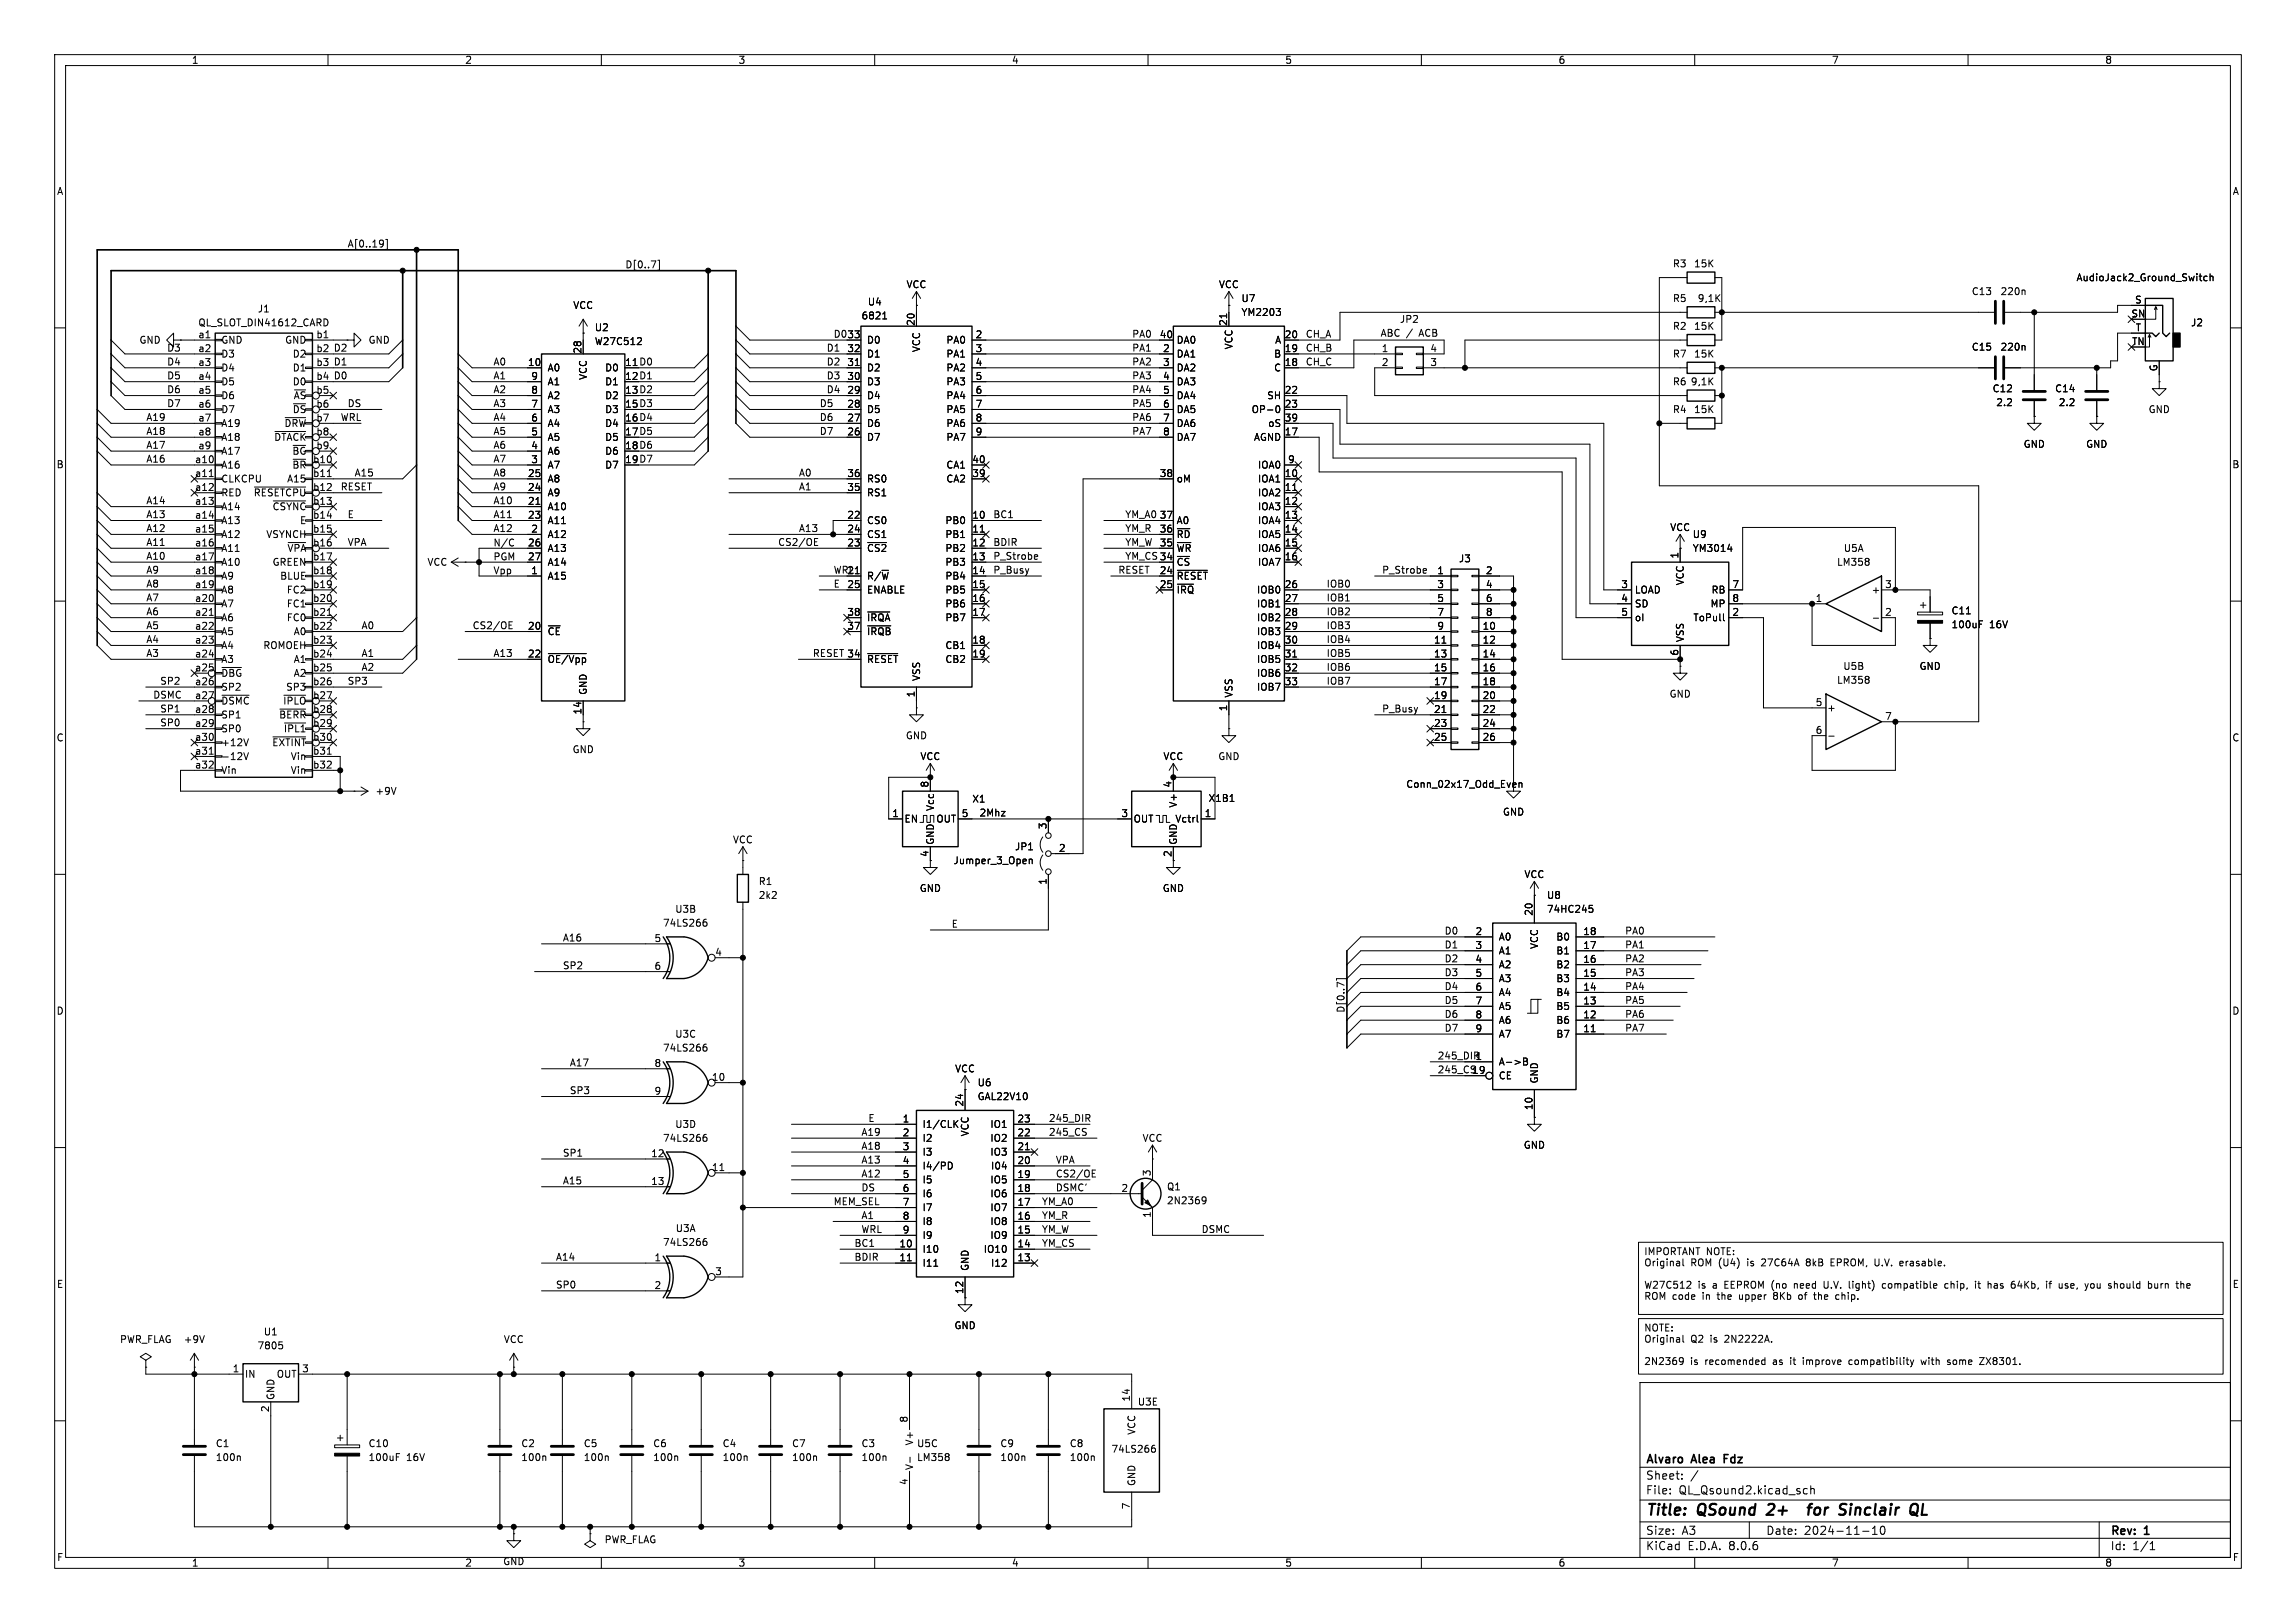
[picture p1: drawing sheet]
<svg xmlns="http://www.w3.org/2000/svg" width="420mm" height="297mm" viewBox="0 0 420 297" stroke-linecap="round" stroke-linejoin="round" font-family="sans-serif">
<defs><g id="words">
<g font-size="2.8">
<text x="301" y="277.9">Title:</text>
<text x="310.6" y="277.9">QSound</text>
<text x="324.2" y="277.9">2+</text>
<text x="333.2" y="277.9">for</text>
<text x="339.8" y="277.9">Sinclair</text>
</g>
<g font-size="2.1">
<text x="301" y="268.2">Alvaro</text>
<text x="309.6" y="268.2">Alea</text>
<text x="316" y="268.2">Fdz</text>
<text x="301" y="273.7">File:</text>
<text x="301" y="271">Sheet:</text>
<text x="307.1" y="273.7">QL_Qsound2.kicad_sch</text>
<text x="301" y="281.1">Size:</text>
<text x="307.6" y="281.1">A3</text>
<text x="323" y="281.1">Date:</text>
<text x="330" y="281.1">2024-11-10</text>
<text x="386" y="281.3">Rev:</text>
<text x="392.4" y="281.3">1</text>
<text x="301" y="283.9">KiCad</text>
<text x="308.7" y="283.9">E.D.A.</text>
<text x="316.3" y="283.9">8.0.6</text>
<text x="386" y="283.9">Id:</text>
<text x="390.1" y="283.9">1/1</text>
</g>
<g font-size="1.8">
<text x="35" y="11.9">1</text>
<text x="85" y="11.9">2</text>
<text x="135" y="11.9">3</text>
<text x="185" y="11.9">4</text>
<text x="235" y="11.9">5</text>
<text x="285" y="11.9">6</text>
<text x="335" y="11.9">7</text>
<text x="385" y="11.9">8</text>
<text x="10.3" y="35.9">A</text>
<text x="408.3" y="35.9">A</text>
<text x="63.5" y="45.4">A[0..19]</text>
<text x="114.3" y="49.2">D[0..7]</text>
<text x="165.7" y="52.9">VCC</text>
<text x="222.9" y="52.9">VCC</text>
<text x="305.9" y="49.1">R3</text>
<text x="309.8" y="49.1">15K</text>
<text x="379.7" y="51.7">AudioJack2_Ground_Switch</text>
<text x="36.2" y="59.9">QL_SLOT_DIN41612_CARD</text>
<text x="47.1" y="57.4">J1</text>
<text x="104.8" y="56.7">VCC</text>
<text x="157.5" y="58.6">6821</text>
<text x="158.6" y="56.1">U4</text>
<text x="167.4" y="59.7" transform="rotate(-90 167.4 59.7)">20</text>
<text x="224.5" y="59.7" transform="rotate(-90 224.5 59.7)">21</text>
<text x="227" y="55.5">U7</text>
<text x="227" y="58">YM2203</text>
<text x="256" y="59.3">JP2</text>
<text x="305.9" y="55.5">R5</text>
<text x="310.5" y="55.5">9,1K</text>
<text x="360.6" y="54.2">C13</text>
<text x="365.8" y="54.2">220n</text>
<text x="389.8" y="58.2">SN</text>
<text x="390.5" y="55.6">S</text>
<text x="400.7" y="59.9">J2</text>
<text x="25.4" y="63.1">GND</text>
<text x="30.5" y="64.4">D3</text>
<text x="36.2" y="62">a1</text>
<text x="36.2" y="64.5">a2</text>
<text x="40.4" y="63.1">GND</text>
<text x="40.4" y="65.6">D3</text>
<text x="52.1" y="63.1">GND</text>
<text x="53.5" y="65.6">D2</text>
<text x="57.8" y="62">b1</text>
<text x="57.8" y="64.5">b2 D2</text>
<text x="67.3" y="63.1">GND</text>
<text x="106.4" y="64.8" transform="rotate(-90 106.4 64.8)">28</text>
<text x="108.7" y="60.8">U2</text>
<text x="108.7" y="63.3">W27C512</text>
<text x="151.1" y="64.4">D1</text>
<text x="152.4" y="61.9">D033</text>
<text x="154.9" y="64.5">32</text>
<text x="154.9" y="62">33</text>
<text x="158.5" y="65.6">D1</text>
<text x="158.5" y="63.1">D0</text>
<text x="168.5" y="64.5" transform="rotate(-90 168.5 64.5)">VCC</text>
<text x="173" y="63.1">PA0</text>
<text x="173" y="65.6">PA1</text>
<text x="178.4" y="62">2</text>
<text x="178.4" y="64.5">3</text>
<text x="207" y="61.9">PA0</text>
<text x="207" y="64.4">PA1</text>
<text x="212" y="62">40</text>
<text x="212.7" y="64.5">2</text>
<text x="215.1" y="65.6">DA1</text>
<text x="215.1" y="63.1">DA0</text>
<text x="225.7" y="64" transform="rotate(-90 225.7 64)">VCC</text>
<text x="233" y="65.6">B</text>
<text x="233.2" y="63.1">A</text>
<text x="234.9" y="64.5">19</text>
<text x="234.9" y="62">20</text>
<text x="238.8" y="64.4">CH_B</text>
<text x="238.8" y="61.9">CH_A</text>
<text x="252.4" y="61.8">ABC /</text>
<text x="252.7" y="64.5">1</text>
<text x="259.7" y="61.8">ACB</text>
<text x="261.5" y="64.5">4</text>
<text x="305.9" y="65.6">R7</text>
<text x="305.9" y="60.6">R2</text>
<text x="309.8" y="65.6">15K</text>
<text x="309.8" y="60.6">15K</text>
<text x="360.6" y="64.4">C15</text>
<text x="365.8" y="64.4">220n</text>
<text x="389.9" y="63.2">TN</text>
<text x="390.6" y="60.7">T</text>
<text x="30.5" y="69.5">D5</text>
<text x="30.5" y="67">D4</text>
<text x="36.2" y="67.1">a3</text>
<text x="36.2" y="69.6">a4</text>
<text x="40.4" y="68.2">D4</text>
<text x="40.4" y="70.7">D5</text>
<text x="53.5" y="68.2">D1</text>
<text x="53.5" y="70.7">D0</text>
<text x="57.8" y="67.1">b3 D1</text>
<text x="57.8" y="69.6">b4 D0</text>
<text x="90.2" y="67">A0</text>
<text x="90.2" y="69.5">A1</text>
<text x="96.5" y="67.1">10</text>
<text x="97.1" y="69.6">9</text>
<text x="100.1" y="68.2">A0</text>
<text x="100.1" y="70.7">A1</text>
<text x="107.5" y="69.6" transform="rotate(-90 107.5 69.6)">VCC</text>
<text x="110.6" y="68.2">D0</text>
<text x="110.6" y="70.7">D1</text>
<text x="114.3" y="67.1">11 D0</text>
<text x="114.3" y="69.6">12 D1</text>
<text x="114.3" y="67.1">11</text>
<text x="114.3" y="69.6">12</text>
<text x="151.1" y="67">D2</text>
<text x="151.1" y="69.5">D3</text>
<text x="154.9" y="69.6">30</text>
<text x="154.9" y="67.1">31</text>
<text x="158.5" y="70.7">D3</text>
<text x="158.5" y="68.2">D2</text>
<text x="173" y="68.2">PA2</text>
<text x="173" y="70.7">PA3</text>
<text x="178.4" y="67.1">4</text>
<text x="178.4" y="69.6">5</text>
<text x="207" y="69.5">PA3</text>
<text x="207" y="67">PA2</text>
<text x="212.7" y="67.1">3</text>
<text x="212.7" y="69.6">4</text>
<text x="215.1" y="68.2">DA2</text>
<text x="215.1" y="70.7">DA3</text>
<text x="233" y="68.2">C</text>
<text x="234.9" y="67.1">18</text>
<text x="238.8" y="67">CH_C</text>
<text x="252.7" y="67.1">2</text>
<text x="261.5" y="67.1">3</text>
<text x="305.9" y="70.7">R6</text>
<text x="309.2" y="70.7">9,1K</text>
<text x="364.4" y="72">C12</text>
<text x="375.8" y="72">C14</text>
<text x="394.7" y="68" transform="rotate(-90 394.7 68)">G</text>
<text x="26.7" y="77.1">A19</text>
<text x="30.5" y="72">D6</text>
<text x="30.5" y="74.6">D7</text>
<text x="36.2" y="72.1">a5</text>
<text x="36.2" y="74.7">a6</text>
<text x="36.2" y="77.2">a7</text>
<text x="40.4" y="73.3">D6</text>
<text x="40.4" y="75.8">D7</text>
<text x="53.5" y="75.8">~{DS}</text>
<text x="53.6" y="73.3">~{AS}</text>
<text x="57.8" y="72.1">b5</text>
<text x="57.8" y="74.7">b6</text>
<text x="57.8" y="77.2">b7</text>
<text x="62.2" y="77.1">WRL</text>
<text x="63.5" y="74.6">DS</text>
<text x="90.2" y="74.6">A3</text>
<text x="90.2" y="72">A2</text>
<text x="90.2" y="77.1">A4</text>
<text x="97.1" y="77.2">6</text>
<text x="97.1" y="74.7">7</text>
<text x="97.1" y="72.1">8</text>
<text x="100.1" y="75.8">A3</text>
<text x="100.1" y="73.3">A2</text>
<text x="110.6" y="73.3">D2</text>
<text x="110.6" y="75.8">D3</text>
<text x="114.3" y="72.1">13 D2</text>
<text x="114.3" y="74.7">15 D3</text>
<text x="114.3" y="77.2">16 D4</text>
<text x="114.3" y="72.1">13</text>
<text x="114.3" y="74.7">15</text>
<text x="114.3" y="77.2">16</text>
<text x="149.9" y="77.1">D6</text>
<text x="149.9" y="74.6">D5</text>
<text x="151.1" y="72">D4</text>
<text x="154.9" y="77.2">27</text>
<text x="154.9" y="74.7">28</text>
<text x="154.9" y="72.1">29</text>
<text x="158.5" y="75.8">D5</text>
<text x="158.5" y="73.3">D4</text>
<text x="173" y="73.3">PA4</text>
<text x="173" y="75.8">PA5</text>
<text x="178.4" y="72.1">6</text>
<text x="178.4" y="74.7">7</text>
<text x="178.4" y="77.2">8</text>
<text x="207" y="72">PA4</text>
<text x="207" y="77.1">PA6</text>
<text x="207" y="74.6">PA5</text>
<text x="212.7" y="72.1">5</text>
<text x="212.7" y="74.7">6</text>
<text x="212.7" y="77.2">7</text>
<text x="215.1" y="73.3">DA4</text>
<text x="215.1" y="75.8">DA5</text>
<text x="228.9" y="75.8">OP-0</text>
<text x="231.7" y="73.3">SH</text>
<text x="234.9" y="72.1">22</text>
<text x="234.9" y="74.7">23</text>
<text x="234.9" y="77.2">39</text>
<text x="305.9" y="75.8">R4</text>
<text x="309.8" y="75.8">15K</text>
<text x="365.1" y="74.5">2.2</text>
<text x="376.5" y="74.5">2.2</text>
<text x="392.9" y="75.8">GND</text>
<text x="26.7" y="82.2">A17</text>
<text x="26.7" y="79.7">A18</text>
<text x="36.2" y="79.8">a8</text>
<text x="36.2" y="82.3">a9</text>
<text x="40.4" y="78.3">A19</text>
<text x="40.4" y="80.9">A18</text>
<text x="40.4" y="83.4">A17</text>
<text x="50.1" y="80.9">~{DTACK}</text>
<text x="51.9" y="78.3">~{DRW}</text>
<text x="53.4" y="83.4">~{BG}</text>
<text x="57.8" y="79.8">b8</text>
<text x="57.8" y="82.3">b9</text>
<text x="90.2" y="79.7">A5</text>
<text x="90.2" y="82.2">A6</text>
<text x="97.1" y="82.3">4</text>
<text x="97.1" y="79.8">5</text>
<text x="100.1" y="83.4">A6</text>
<text x="100.1" y="80.9">A5</text>
<text x="100.1" y="78.3">A4</text>
<text x="110.6" y="78.3">D4</text>
<text x="110.6" y="80.9">D5</text>
<text x="110.6" y="83.4">D6</text>
<text x="114.3" y="79.8">17 D5</text>
<text x="114.3" y="82.3">18 D6</text>
<text x="114.3" y="79.8">17</text>
<text x="114.3" y="82.3">18</text>
<text x="149.9" y="79.7">D7</text>
<text x="154.9" y="79.8">26</text>
<text x="158.5" y="80.9">D7</text>
<text x="158.5" y="78.3">D6</text>
<text x="173" y="78.3">PA6</text>
<text x="173" y="80.9">PA7</text>
<text x="178.4" y="79.8">9</text>
<text x="207" y="79.7">PA7</text>
<text x="212.7" y="79.8">8</text>
<text x="215.1" y="78.3">DA6</text>
<text x="215.1" y="80.9">DA7</text>
<text x="229.3" y="80.9">AGND</text>
<text x="231.9" y="78.3">oS</text>
<text x="234.9" y="79.8">17</text>
<text x="370.1" y="82.1">GND</text>
<text x="381.5" y="82.1">GND</text>
<text x="10.3" y="85.9">B</text>
<text x="26.7" y="84.7">A16</text>
<text x="35.6" y="84.8">a10</text>
<text x="35.6" y="87.4">a11</text>
<text x="35.6" y="89.9">a12</text>
<text x="40.4" y="86">A16</text>
<text x="40.4" y="88.5">CLKCPU</text>
<text x="52.4" y="88.5">A15</text>
<text x="53.4" y="86">~{BR}</text>
<text x="57.2" y="84.8">b10</text>
<text x="57.2" y="87.4">b11</text>
<text x="57.2" y="89.9">b12</text>
<text x="62.2" y="89.8">RESET</text>
<text x="64.8" y="87.3">A15</text>
<text x="90.2" y="89.8">A9</text>
<text x="90.2" y="84.7">A7</text>
<text x="90.2" y="87.3">A8</text>
<text x="96.5" y="89.9">24</text>
<text x="96.5" y="87.4">25</text>
<text x="97.1" y="84.8">3</text>
<text x="100.1" y="88.5">A8</text>
<text x="100.1" y="86">A7</text>
<text x="110.6" y="86">D7</text>
<text x="114.3" y="84.8">19 D7</text>
<text x="114.3" y="84.8">19</text>
<text x="146" y="89.8">A1</text>
<text x="146" y="87.3">A0</text>
<text x="154.9" y="89.9">35</text>
<text x="154.9" y="87.4">36</text>
<text x="158.5" y="88.5">RS0</text>
<text x="173" y="88.5">CA2</text>
<text x="173" y="86">CA1</text>
<text x="177.8" y="87.4">39</text>
<text x="177.8" y="84.8">40</text>
<text x="212" y="87.4">38</text>
<text x="215.1" y="88.5">oM</text>
<text x="230" y="88.5">IOA1</text>
<text x="230" y="86">IOA0</text>
<text x="234.9" y="87.4">10</text>
<text x="234.9" y="89.9">11</text>
<text x="235.5" y="84.8">9</text>
<text x="408.2" y="85.9">B</text>
<text x="26.7" y="92.4">A14</text>
<text x="26.7" y="94.9">A13</text>
<text x="35.6" y="92.5">a13</text>
<text x="35.6" y="95">a14</text>
<text x="40.4" y="91">RED</text>
<text x="40.4" y="93.6">A14</text>
<text x="46.3" y="91">~{RESETCPU}</text>
<text x="49.8" y="93.6">~{CSYNC}</text>
<text x="57.2" y="92.5">b13</text>
<text x="57.2" y="95">b14</text>
<text x="63.5" y="94.9">E</text>
<text x="90.2" y="94.9">A11</text>
<text x="90.2" y="92.4">A10</text>
<text x="96.5" y="92.5">21</text>
<text x="96.5" y="95">23</text>
<text x="100.1" y="93.6">A10</text>
<text x="100.1" y="91">A9</text>
<text x="154.9" y="95">22</text>
<text x="158.5" y="91">RS1</text>
<text x="177.8" y="95">10</text>
<text x="181.6" y="94.9">BC1</text>
<text x="205.7" y="94.9">YM_A0</text>
<text x="212" y="95">37</text>
<text x="230" y="91">IOA2</text>
<text x="230" y="93.6">IOA3</text>
<text x="234.9" y="92.5">12</text>
<text x="234.9" y="95">13</text>
<text x="26.7" y="100">A11</text>
<text x="26.7" y="97.4">A12</text>
<text x="35.6" y="97.5">a15</text>
<text x="35.6" y="100.1">a16</text>
<text x="40.4" y="96.1">A13</text>
<text x="40.4" y="98.7">A12</text>
<text x="40.4" y="101.2">A11</text>
<text x="48.6" y="98.7">VSYNCH</text>
<text x="52.5" y="101.2">~{VPA}</text>
<text x="54.8" y="96.1">E</text>
<text x="57.2" y="97.5">b15</text>
<text x="57.2" y="100.1">b16</text>
<text x="63.5" y="100">VPA</text>
<text x="90.2" y="97.4">A12</text>
<text x="90.2" y="100.1">N/C</text>
<text x="96.5" y="100.1">26</text>
<text x="97.1" y="97.5">2</text>
<text x="100.1" y="98.7">A12</text>
<text x="100.1" y="96.1">A11</text>
<text x="100.1" y="101.2">A13</text>
<text x="142.2" y="100">CS2/OE</text>
<text x="146" y="97.4">A13</text>
<text x="154.9" y="100.1">23</text>
<text x="154.9" y="97.5">24</text>
<text x="158.5" y="96.1">CS0</text>
<text x="158.5" y="101.2">~{CS2}</text>
<text x="158.5" y="98.7">CS1</text>
<text x="172.8" y="96.1">PB0</text>
<text x="172.8" y="98.7">PB1</text>
<text x="172.8" y="101.2">PB2</text>
<text x="177.8" y="97.5">11</text>
<text x="177.8" y="100.1">12</text>
<text x="181.6" y="100">BDIR</text>
<text x="205.7" y="97.4">YM_R</text>
<text x="205.7" y="100">YM_W 35</text>
<text x="212" y="97.5">36</text>
<text x="212" y="100.1">35</text>
<text x="215.1" y="101.2">~{WR}</text>
<text x="215.1" y="98.7">~{RD}</text>
<text x="215.1" y="96.1">A0</text>
<text x="230" y="96.1">IOA4</text>
<text x="230" y="98.7">IOA5</text>
<text x="230" y="101.2">IOA6</text>
<text x="234.9" y="97.5">14</text>
<text x="234.9" y="100.1">15</text>
<text x="305.4" y="97.4">VCC</text>
<text x="309.5" y="98.7">U9</text>
<text x="309.5" y="101.2">YM3014</text>
<text x="337.2" y="101.2">U5A</text>
<text x="26.7" y="102.5">A10</text>
<text x="26.7" y="107.6">A8</text>
<text x="26.7" y="105.1">A9</text>
<text x="35.6" y="102.6">a17</text>
<text x="35.6" y="105.2">a18</text>
<text x="35.6" y="107.7">a19</text>
<text x="40.4" y="103.7">A10</text>
<text x="40.4" y="106.3">A9</text>
<text x="49.8" y="103.7">GREEN</text>
<text x="51.2" y="106.3">BLUE</text>
<text x="57.2" y="102.6">b17</text>
<text x="57.2" y="105.2">b18</text>
<text x="57.2" y="107.7">b19</text>
<text x="78.1" y="103.7">VCC</text>
<text x="90.2" y="105.2">Vpp</text>
<text x="90.2" y="102.6">PGM</text>
<text x="96.5" y="102.6">27</text>
<text x="97.1" y="105.2">1</text>
<text x="100.1" y="106.3">A15</text>
<text x="100.1" y="103.7">A14</text>
<text x="152.4" y="105.1">WRL</text>
<text x="152.4" y="107.6">E</text>
<text x="154.9" y="105.2">21</text>
<text x="154.9" y="107.7">25</text>
<text x="158.5" y="106.3">R/~{W}</text>
<text x="172.8" y="103.7">PB3</text>
<text x="172.8" y="106.3">PB4</text>
<text x="177.8" y="102.6">13</text>
<text x="177.8" y="105.2">14</text>
<text x="177.8" y="107.7">15</text>
<text x="181.6" y="102.5">P_Strobe</text>
<text x="181.6" y="105.1">P_Busy</text>
<text x="204.5" y="105.1">RESET</text>
<text x="205.7" y="102.5">YM_CS34</text>
<text x="212" y="105.2">24</text>
<text x="212" y="107.7">25</text>
<text x="212" y="102.6">34</text>
<text x="215.1" y="106.3">~{RESET}</text>
<text x="215.1" y="103.7">~{CS}</text>
<text x="230" y="103.7">IOA7</text>
<text x="234.9" y="102.6">16</text>
<text x="234.9" y="107.7">26</text>
<text x="242.6" y="107.6">IOB0</text>
<text x="252.7" y="105.1">P_Strobe</text>
<text x="262.8" y="105.2">1</text>
<text x="262.8" y="107.7">3</text>
<text x="266.8" y="103.1">J3</text>
<text x="271.7" y="105.2">2</text>
<text x="271.7" y="107.7">4</text>
<text x="296.5" y="107.7">3</text>
<text x="307.1" y="102.3" transform="rotate(-90 307.1 102.3)">1</text>
<text x="308.2" y="107.2" transform="rotate(-90 308.2 107.2)">VCC</text>
<text x="316.8" y="107.7">7</text>
<text x="335.9" y="103.7">LM358</text>
<text x="344.7" y="107.7">3</text>
<text x="26.7" y="112.7">A6</text>
<text x="26.7" y="110.1">A7</text>
<text x="35.6" y="110.2">a20</text>
<text x="35.6" y="112.8">a21</text>
<text x="40.4" y="108.8">A8</text>
<text x="40.4" y="111.4">A7</text>
<text x="40.4" y="113.9">A6</text>
<text x="52.4" y="108.8">FC2</text>
<text x="52.4" y="111.4">FC1</text>
<text x="52.4" y="113.9">FC0</text>
<text x="57.2" y="110.2">b20</text>
<text x="57.2" y="112.8">b21</text>
<text x="154.9" y="112.8">38</text>
<text x="158.5" y="108.8">ENABLE</text>
<text x="158.5" y="113.9">~{IRQA}</text>
<text x="172.8" y="108.8">PB5</text>
<text x="172.8" y="111.4">PB6</text>
<text x="172.8" y="113.9">PB7</text>
<text x="177.8" y="110.2">16</text>
<text x="177.8" y="112.8">17</text>
<text x="215.1" y="108.8">~{IRQ}</text>
<text x="229.8" y="108.8">IOB0</text>
<text x="229.8" y="111.4">IOB1</text>
<text x="229.8" y="113.9">IOB2</text>
<text x="234.9" y="110.2">27</text>
<text x="234.9" y="112.8">28</text>
<text x="242.6" y="112.7">IOB2</text>
<text x="242.6" y="110.1">IOB1</text>
<text x="262.8" y="110.2">5</text>
<text x="262.8" y="112.8">7</text>
<text x="271.7" y="110.2">6</text>
<text x="271.7" y="112.8">8</text>
<text x="296.5" y="110.2">4</text>
<text x="296.5" y="112.8">5</text>
<text x="299" y="108.8">LOAD</text>
<text x="299" y="111.4">SD</text>
<text x="299" y="113.9">oI</text>
<text x="309.7" y="113.9">ToPull</text>
<text x="312.8" y="111.4">MP</text>
<text x="313" y="108.8">RB</text>
<text x="316.8" y="112.8">2</text>
<text x="316.8" y="110.2">8</text>
<text x="332" y="110.2">1</text>
<text x="342.3" y="108.8">+</text>
<text x="344.7" y="112.8">2</text>
<text x="356.9" y="112.6">C11</text>
<text x="26.7" y="117.8">A4</text>
<text x="26.7" y="115.2">A5</text>
<text x="35.6" y="115.3">a22</text>
<text x="35.6" y="117.9">a23</text>
<text x="40.4" y="116.4">A5</text>
<text x="40.4" y="119">A4</text>
<text x="48.1" y="119">ROMOEH</text>
<text x="53.6" y="116.4">A0</text>
<text x="57.2" y="115.3">b22</text>
<text x="57.2" y="117.9">b23</text>
<text x="66" y="115.2">A0</text>
<text x="86.4" y="115.2">CS2/OE</text>
<text x="96.5" y="115.3">20</text>
<text x="100.1" y="116.4">~{CE}</text>
<text x="154.9" y="115.3">37</text>
<text x="158.5" y="116.4">~{IRQB}</text>
<text x="172.8" y="119">CB1</text>
<text x="177.8" y="117.9">18</text>
<text x="229.8" y="116.4">IOB3</text>
<text x="229.8" y="119">IOB4</text>
<text x="234.9" y="115.3">29</text>
<text x="234.9" y="117.9">30</text>
<text x="242.6" y="115.2">IOB3</text>
<text x="242.6" y="117.8">IOB4</text>
<text x="262.2" y="117.9">11</text>
<text x="262.8" y="115.3">9</text>
<text x="271.1" y="115.3">10</text>
<text x="271.1" y="117.9">12</text>
<text x="308.2" y="117.6" transform="rotate(-90 308.2 117.6)">VSS</text>
<text x="356.9" y="115.2">100uF</text>
<text x="363.9" y="115.2">16V</text>
<text x="26.7" y="120.3">A3</text>
<text x="29.2" y="125.4">SP2</text>
<text x="35.6" y="120.4">a24</text>
<text x="35.6" y="122.9">a25</text>
<text x="35.6" y="125.5">a26</text>
<text x="40.4" y="121.5">A3</text>
<text x="40.4" y="124.1">~{DBG}</text>
<text x="53.6" y="121.5">A1</text>
<text x="53.6" y="124.1">A2</text>
<text x="57.2" y="120.4">b24</text>
<text x="57.2" y="122.9">b25</text>
<text x="57.2" y="125.5">b26</text>
<text x="63.5" y="125.4">SP3</text>
<text x="66" y="120.3">A1</text>
<text x="66" y="122.8">A2</text>
<text x="90.2" y="120.3">A13</text>
<text x="96.5" y="120.4">22</text>
<text x="100.1" y="121.5">~{OE/Vpp}</text>
<text x="148.6" y="120.3">RESET 34</text>
<text x="154.9" y="120.4">34</text>
<text x="158.5" y="121.5">~{RESET}</text>
<text x="168.5" y="124.7" transform="rotate(-90 168.5 124.7)">VSS</text>
<text x="172.8" y="121.5">CB2</text>
<text x="177.8" y="120.4">19</text>
<text x="229.8" y="121.5">IOB5</text>
<text x="229.8" y="124.1">IOB6</text>
<text x="234.9" y="120.4">31</text>
<text x="234.9" y="122.9">32</text>
<text x="234.9" y="125.5">33</text>
<text x="242.6" y="122.8">IOB6</text>
<text x="242.6" y="125.4">IOB7</text>
<text x="242.6" y="120.3">IOB5</text>
<text x="262.2" y="120.4">13</text>
<text x="262.2" y="122.9">15</text>
<text x="262.2" y="125.5">17</text>
<text x="271.1" y="120.4">14</text>
<text x="271.1" y="122.9">16</text>
<text x="271.1" y="125.5">18</text>
<text x="307.1" y="120.1" transform="rotate(-90 307.1 120.1)">6</text>
<text x="335.9" y="125.3">LM358</text>
<text x="337.1" y="122.8">U5B</text>
<text x="351" y="122.8">GND</text>
<text x="27.9" y="127.9">DSMC</text>
<text x="29.2" y="130.5">SP1</text>
<text x="35.6" y="128">a27</text>
<text x="35.6" y="130.6">a28</text>
<text x="40.4" y="126.6">SP2</text>
<text x="40.4" y="129.1">~{DSMC}</text>
<text x="40.4" y="131.7">SP1</text>
<text x="51" y="131.7">~{BERR}</text>
<text x="51.7" y="129.1">~{IPLO}</text>
<text x="52.2" y="126.6">SP3</text>
<text x="57.2" y="128">b27</text>
<text x="57.2" y="130.6">b28</text>
<text x="106.4" y="130.9" transform="rotate(-90 106.4 130.9)">14</text>
<text x="107.5" y="127.3" transform="rotate(-90 107.5 127.3)">GND</text>
<text x="167.4" y="127.7" transform="rotate(-90 167.4 127.7)">1</text>
<text x="224.5" y="130.2" transform="rotate(-90 224.5 130.2)">1</text>
<text x="225.7" y="127.8" transform="rotate(-90 225.7 127.8)">VSS</text>
<text x="229.8" y="126.6">IOB7</text>
<text x="252.7" y="130.5">P_Busy</text>
<text x="262.2" y="128">19</text>
<text x="262.2" y="130.6">21</text>
<text x="271.1" y="128">20</text>
<text x="271.1" y="130.6">22</text>
<text x="305.3" y="127.9">GND</text>
<text x="332" y="129.3">5</text>
<text x="334.1" y="130.4">+</text>
<text x="344.7" y="131.8">7</text>
<text x="10.3" y="135.9">C</text>
<text x="29.2" y="133">SP0</text>
<text x="35.6" y="133.1">a29</text>
<text x="35.6" y="135.6">a30</text>
<text x="40.4" y="134.2">SP0</text>
<text x="40.4" y="136.8">+12V</text>
<text x="49.7" y="136.8">~{EXTINT}</text>
<text x="51.8" y="134.2">~{IPL1}</text>
<text x="57.2" y="133.1">b29</text>
<text x="57.2" y="135.6">b30</text>
<text x="165.6" y="135.5">GND</text>
<text x="262.2" y="133.1">23</text>
<text x="262.2" y="135.6">25</text>
<text x="271.1" y="133.1">24</text>
<text x="271.1" y="135.6">26</text>
<text x="332" y="134.4">6</text>
<text x="408.2" y="135.9">C</text>
<text x="35.6" y="138.2">a31</text>
<text x="35.6" y="140.7">a32</text>
<text x="40.4" y="139.3">-12V</text>
<text x="40.4" y="141.8">Vin</text>
<text x="53.1" y="139.3">Vin</text>
<text x="53.1" y="141.8">Vin</text>
<text x="57.2" y="138.2">b31</text>
<text x="57.2" y="140.7">b32</text>
<text x="104.6" y="138">GND</text>
<text x="168.3" y="139.3">VCC</text>
<text x="212.7" y="139.3">VCC</text>
<text x="222.8" y="139.3">GND</text>
<text x="68.6" y="145.6">+9V</text>
<text x="163.1" y="149.6">1</text>
<text x="169.9" y="144.2" transform="rotate(-90 169.9 144.2)">8</text>
<text x="171" y="148.5" transform="rotate(-90 171 148.5)">Vcc</text>
<text x="175.8" y="149.6">5</text>
<text x="177.8" y="147.1">X1</text>
<text x="179.1" y="149.6">2Mhz</text>
<text x="205" y="149.6">3</text>
<text x="214.4" y="144.2" transform="rotate(-90 214.4 144.2)">4</text>
<text x="215.5" y="147.9" transform="rotate(-90 215.5 147.9)">V+</text>
<text x="220.3" y="149.6">1</text>
<text x="221" y="146.9">X1B1</text>
<text x="257.1" y="144.4">Conn_02x17_Odd_Even</text>
<text x="274.8" y="149.5">GND</text>
<text x="134" y="154.5">VCC</text>
<text x="165.4" y="150.7">EN</text>
<text x="171" y="154.7" transform="rotate(-90 171 154.7)">GND</text>
<text x="171.2" y="150.7">OUT</text>
<text x="185.6" y="155.8">JP1</text>
<text x="191.5" y="151.8" transform="rotate(-90 191.5 151.8)">3</text>
<text x="193.6" y="156">2</text>
<text x="207.3" y="150.7">OUT</text>
<text x="214.9" y="150.7">Vctrl</text>
<text x="215.5" y="154.7" transform="rotate(-90 215.5 154.7)">GND</text>
<text x="169.9" y="156.9" transform="rotate(-90 169.9 156.9)">4</text>
<text x="174.3" y="158.3">Jumper_3_Open</text>
<text x="191.5" y="162" transform="rotate(-90 191.5 162)">1</text>
<text x="214.4" y="156.9" transform="rotate(-90 214.4 156.9)">2</text>
<text x="278.8" y="160.9">VCC</text>
<text x="123.4" y="167.2">U3B</text>
<text x="138.7" y="162.2">R1</text>
<text x="138.7" y="164.7">2k2</text>
<text x="168.1" y="163.4">GND</text>
<text x="212.6" y="163.4">GND</text>
<text x="280.4" y="167.7" transform="rotate(-90 280.4 167.7)">20</text>
<text x="282.9" y="164.7">U8</text>
<text x="282.9" y="167.2">74HC245</text>
<text x="102.9" y="172.4">A16</text>
<text x="119.6" y="172.5">5</text>
<text x="121.2" y="169.8">74LS266</text>
<text x="174" y="169.8">E</text>
<text x="264.2" y="173.6">D1</text>
<text x="264.2" y="171.1">D0</text>
<text x="269.8" y="171.2">2</text>
<text x="269.8" y="173.7">3</text>
<text x="274.1" y="172.3">A0</text>
<text x="281.5" y="173.8" transform="rotate(-90 281.5 173.8)">VCC</text>
<text x="284.6" y="172.3">B0</text>
<text x="289.5" y="173.7">17</text>
<text x="289.5" y="171.2">18</text>
<text x="297.2" y="173.6">PA1</text>
<text x="297.2" y="171.1">PA0</text>
<text x="102.9" y="177.5">SP2</text>
<text x="119.6" y="177.5">6</text>
<text x="130.7" y="175">4</text>
<text x="264.2" y="176.2">D2</text>
<text x="264.2" y="178.7">D3</text>
<text x="269.8" y="176.3">4</text>
<text x="269.8" y="178.8">5</text>
<text x="274.1" y="174.9">A1</text>
<text x="274.1" y="177.4">A2</text>
<text x="274.1" y="179.9">A3</text>
<text x="284.6" y="179.9">B3</text>
<text x="284.6" y="177.4">B2</text>
<text x="284.6" y="174.9">B1</text>
<text x="289.5" y="178.8">15</text>
<text x="289.5" y="176.3">16</text>
<text x="297.2" y="176.2">PA2</text>
<text x="297.2" y="178.7">PA3</text>
<text x="10.3" y="185.9">D</text>
<text x="246" y="185.4" transform="rotate(-90 246 185.4)">D[0..7]</text>
<text x="264.2" y="183.8">D5</text>
<text x="264.2" y="181.3">D4</text>
<text x="269.8" y="181.4">6</text>
<text x="269.8" y="183.9">7</text>
<text x="274.1" y="182.5">A4</text>
<text x="274.1" y="185">A5</text>
<text x="284.6" y="185">B5</text>
<text x="284.6" y="182.5">B4</text>
<text x="289.5" y="183.9">13</text>
<text x="289.5" y="181.4">14</text>
<text x="297.2" y="181.3">PA4</text>
<text x="297.2" y="183.8">PA5</text>
<text x="408.2" y="185.9">D</text>
<text x="123.4" y="190.1">U3C</text>
<text x="264.2" y="188.9">D7</text>
<text x="264.2" y="186.3">D6</text>
<text x="269.8" y="186.4">8</text>
<text x="269.8" y="189">9</text>
<text x="274.1" y="187.6">A6</text>
<text x="274.1" y="190.1">A7</text>
<text x="284.6" y="190.1">B7</text>
<text x="284.6" y="187.6">B6</text>
<text x="289.5" y="189">11</text>
<text x="289.5" y="186.4">12</text>
<text x="297.2" y="186.3">PA6</text>
<text x="297.2" y="188.9">PA7</text>
<text x="104.1" y="195.2">A17</text>
<text x="119.6" y="195.3">8</text>
<text x="121.2" y="192.6">74LS266</text>
<text x="130.1" y="197.9">10</text>
<text x="174.6" y="196.4">VCC</text>
<text x="262.9" y="194">245_DIR1</text>
<text x="262.9" y="196.5">245_CS19</text>
<text x="269.2" y="196.6">19</text>
<text x="269.8" y="194.1">1</text>
<text x="274.1" y="195.2">A-&gt;B</text>
<text x="274.1" y="197.7">CE</text>
<text x="104.1" y="200.3">SP3</text>
<text x="119.6" y="200.4">9</text>
<text x="176.3" y="202.6" transform="rotate(-90 176.3 202.6)">24</text>
<text x="178.7" y="199">U6</text>
<text x="178.7" y="201.5">GAL22V10</text>
<text x="280.4" y="203.2" transform="rotate(-90 280.4 203.2)">10</text>
<text x="281.5" y="198.4" transform="rotate(-90 281.5 198.4)">GND</text>
<text x="121.2" y="209.1">74LS266</text>
<text x="123.4" y="206.6">U3D</text>
<text x="157.5" y="207.9">A19</text>
<text x="158.7" y="205.4">E</text>
<text x="165" y="205.5">1</text>
<text x="165" y="208">2</text>
<text x="168.7" y="206.6">I1/CLK</text>
<text x="168.7" y="209.1">I2</text>
<text x="177.4" y="208" transform="rotate(-90 177.4 208)">VCC</text>
<text x="181.1" y="209.1">IO2</text>
<text x="181.1" y="206.6">IO1</text>
<text x="186" y="208">22</text>
<text x="186" y="205.5">23</text>
<text x="191.8" y="207.9">245_CS</text>
<text x="191.8" y="205.4">245_DIR</text>
<text x="208.9" y="209.1">VCC</text>
<text x="102.9" y="211.7">SP1</text>
<text x="119" y="211.8">12</text>
<text x="130.1" y="214.4">11</text>
<text x="157.5" y="213">A13</text>
<text x="157.5" y="215.6">A12</text>
<text x="157.5" y="210.5">A18</text>
<text x="165" y="210.6">3</text>
<text x="165" y="213.1">4</text>
<text x="165" y="215.6">5</text>
<text x="168.7" y="211.7">I3</text>
<text x="168.7" y="214.2">I4/PD</text>
<text x="181.1" y="211.7">IO3</text>
<text x="181.2" y="214.2">I04</text>
<text x="186" y="215.6">19</text>
<text x="186" y="213.1">20</text>
<text x="186" y="210.6">21</text>
<text x="193" y="213">VPA</text>
<text x="193" y="215.6">CS2/OE</text>
<text x="210.6" y="215.3" transform="rotate(-90 210.6 215.3)">3</text>
<text x="278.6" y="210.4">GND</text>
<text x="102.9" y="216.8">A15</text>
<text x="119" y="216.9">13</text>
<text x="152.4" y="220.6">MEM_SEL</text>
<text x="157.5" y="218.1">DS</text>
<text x="165" y="218.2">6</text>
<text x="165" y="220.7">7</text>
<text x="168.7" y="216.8">I5</text>
<text x="168.7" y="219.3">I6</text>
<text x="168.7" y="221.8">I7</text>
<text x="181.1" y="221.8">IO7</text>
<text x="181.1" y="219.3">IO6</text>
<text x="181.1" y="216.8">IO5</text>
<text x="186" y="220.7">17</text>
<text x="186" y="218.2">18</text>
<text x="190.5" y="220.6">YM_A0</text>
<text x="193" y="218.1">DSMC'</text>
<text x="205" y="218.2">2</text>
<text x="213.4" y="218">Q1</text>
<text x="213.4" y="220.6">2N2369</text>
<text x="123.5" y="225.7">U3A</text>
<text x="157.5" y="223.2">A1</text>
<text x="157.5" y="225.7">WRL</text>
<text x="165" y="223.3">8</text>
<text x="165" y="225.8">9</text>
<text x="168.7" y="224.4">I8</text>
<text x="168.7" y="226.9">I9</text>
<text x="181.1" y="226.9">IO9</text>
<text x="181.1" y="224.4">IO8</text>
<text x="186" y="225.8">15</text>
<text x="186" y="223.3">16</text>
<text x="190.5" y="225.7">YM_W</text>
<text x="190.5" y="223.2">YM_R</text>
<text x="210.6" y="223" transform="rotate(-90 210.6 223)">1</text>
<text x="219.7" y="225.7">DSMC</text>
<text x="101.6" y="230.8">A14</text>
<text x="119.6" y="230.9">1</text>
<text x="121.2" y="228.2">74LS266</text>
<text x="130.7" y="233.4">3</text>
<text x="156.2" y="230.8">BDIR</text>
<text x="156.2" y="228.3">BC1</text>
<text x="164.4" y="228.3">10</text>
<text x="164.4" y="230.9">11</text>
<text x="168.7" y="229.5">I10</text>
<text x="168.7" y="232">I11</text>
<text x="177.4" y="232.7" transform="rotate(-90 177.4 232.7)">GND</text>
<text x="179.8" y="229.5">IO10</text>
<text x="181.2" y="232">I12</text>
<text x="186" y="230.9">13</text>
<text x="186" y="228.3">14</text>
<text x="190.5" y="228.3">YM_CS</text>
<text x="300.7" y="230">IMPORTANT NOTE:</text>
<text x="300.7" y="232.1">Original</text>
<text x="309.3" y="232.1">ROM (U4)</text>
<text x="319.9" y="232.1">is</text>
<text x="322.7" y="232.1">27C64A</text>
<text x="331.1" y="232.1">8kB</text>
<text x="335.8" y="232.1">EPROM,</text>
<text x="344" y="232.1">U.V.</text>
<text x="348.8" y="232.1">erasable.</text>
<text x="10.3" y="235.9">E</text>
<text x="101.6" y="235.9">SP0</text>
<text x="119.6" y="236">2</text>
<text x="176.3" y="236.9" transform="rotate(-90 176.3 236.9)">12</text>
<text x="300.7" y="236.1">W27C512</text>
<text x="300.7" y="238.2">ROM code</text>
<text x="310.6" y="236.1">is</text>
<text x="311.5" y="238.2">in</text>
<text x="313.4" y="236.1">a</text>
<text x="314.5" y="238.2">the</text>
<text x="315.7" y="236.1">EEPROM (no</text>
<text x="318.6" y="238.2">upper</text>
<text x="325.1" y="238.2">8Kb</text>
<text x="328.8" y="236.1">need</text>
<text x="329.9" y="238.2">of</text>
<text x="332.9" y="238.2">the</text>
<text x="334.5" y="236.1">U.V.</text>
<text x="337.1" y="238.2">chip.</text>
<text x="339.3" y="236.1">light)</text>
<text x="345.6" y="236.1">compatible</text>
<text x="357.2" y="236.1">chip,</text>
<text x="363" y="236.1">it</text>
<text x="365.5" y="236.1">has</text>
<text x="370" y="236.1">64Kb,</text>
<text x="376.6" y="236.1">if</text>
<text x="379.1" y="236.1">use,</text>
<text x="384.2" y="236.1">you</text>
<text x="388.6" y="236.1">should</text>
<text x="396" y="236.1">burn</text>
<text x="408.3" y="235.9">E</text>
<text x="21.9" y="246">PWR_FLAG</text>
<text x="33.5" y="246">+9V</text>
<text x="48.2" y="244.6">U1</text>
<text x="92.1" y="246">VCC</text>
<text x="174.5" y="243.4">GND</text>
<text x="300.7" y="244">NOTE:</text>
<text x="42.5" y="251.2">1</text>
<text x="47" y="247.1">7805</text>
<text x="55.2" y="251.2">3</text>
<text x="300.7" y="246">Original</text>
<text x="300.7" y="250.1">2N2369</text>
<text x="309.2" y="250.1">is</text>
<text x="309.3" y="246">Q2</text>
<text x="312" y="250.1">recomended</text>
<text x="313" y="246">is</text>
<text x="315.8" y="246">2N2222A.</text>
<text x="324.6" y="250.1">as</text>
<text x="328" y="250.1">it</text>
<text x="330.5" y="250.1">improve</text>
<text x="339.1" y="250.1">compatibility</text>
<text x="352.5" y="250.1">with</text>
<text x="357.5" y="250.1">some</text>
<text x="363.6" y="250.1">ZX8301.</text>
<text x="44.7" y="252.3">IN</text>
<text x="50.4" y="256.3" transform="rotate(-90 50.4 256.3)">GND</text>
<text x="50.5" y="252.3">OUT</text>
<text x="206.8" y="256.6" transform="rotate(-90 206.8 256.6)">14</text>
<text x="208" y="257.4">U3E</text>
<text x="49.3" y="258.5" transform="rotate(-90 49.3 258.5)">2</text>
<text x="166.1" y="260.4" transform="rotate(-90 166.1 260.4)">8</text>
<text x="207.9" y="262.7" transform="rotate(-90 207.9 262.7)">VCC</text>
<text x="39.4" y="265">C1</text>
<text x="39.4" y="267.6">100n</text>
<text x="67.3" y="267.6">100uF</text>
<text x="67.3" y="265">C10</text>
<text x="74.4" y="267.6">16V</text>
<text x="95.3" y="265">C2</text>
<text x="95.3" y="267.6">100n</text>
<text x="106.7" y="265">C5</text>
<text x="106.7" y="267.6">100n</text>
<text x="119.4" y="265">C6</text>
<text x="119.4" y="267.6">100n</text>
<text x="132.1" y="265">C4</text>
<text x="132.1" y="267.6">100n</text>
<text x="144.8" y="265">C7</text>
<text x="144.8" y="267.6">100n</text>
<text x="157.5" y="265">C3</text>
<text x="157.5" y="267.6">100n</text>
<text x="167.2" y="269.1" transform="rotate(-90 167.2 269.1)">V-</text>
<text x="167.2" y="264.6" transform="rotate(-90 167.2 264.6)">V+</text>
<text x="167.6" y="265">U5C</text>
<text x="167.6" y="267.6">LM358</text>
<text x="182.9" y="265">C9</text>
<text x="182.9" y="267.6">100n</text>
<text x="195.6" y="265">C8</text>
<text x="195.6" y="267.6">100n</text>
<text x="203.2" y="266">74LS266</text>
<text x="166.1" y="271.9" transform="rotate(-90 166.1 271.9)">4</text>
<text x="207.9" y="272" transform="rotate(-90 207.9 272)">GND</text>
<text x="206.8" y="276.3" transform="rotate(-90 206.8 276.3)">7</text>
<text x="10.3" y="285.9">F</text>
<text x="35" y="286.9">1</text>
<text x="85" y="286.9">2</text>
<text x="91.9" y="286.6">GND</text>
<text x="110.5" y="282.6">PWR_FLAG</text>
<text x="135" y="286.9">3</text>
<text x="185" y="286.9">4</text>
<text x="235" y="286.9">5</text>
<text x="285" y="286.9">6</text>
<text x="335" y="286.9">7</text>
<text x="385" y="286.9">8</text>
<text x="408.3" y="285.9">F</text>
</g>
</g></defs>
<g fill="none" stroke="#000" stroke-width=".18">
<path d="M10 10h400v277h-400zM12 12h396v273h-396zM60 10v2M110 10v2M160 10v2M210 10v2M260 10v2M310 10v2M360 10v2M10 60h2M59.6 58.4a.68 .68 0 0 1 .4 .6 .68 .68 0 0 1-.4 .6M70.1 44.1v.8"/>
<path d="M70.1 44.5v.1M70.6 43.8h.3v1.8h-.3M106.7 58.4v6.4M106.7 58.4l-.8 1.3M106.7 58.4l.7 1.3M120.3 47.6h.3v1.8h-.3M134.6 59.7l2.6 2.5h20.3M161.5 58.4h.7M161.6 57.4l.2-.3v1.3M167.6 55.9h.1M167.6 53.3l-.7 1.3M167.6 53.3v6.4"/>
<path d="M167.6 53.3l.8 1.3M224.4 57.5v.7M224.8 55.9h.1M224.8 53.3v6.4M224.8 53.3l-.8 1.3M224.8 53.3l.8 1.3M233.4 56.5h.8l-.4 .4M234.1 57l.1 .2-.1 .5M308.6 50.8h-5.1v38.1h58.4v43.2h-17.7M308.6 57.2h-63.5v5h-10.2M313.7 50.8h1.3v11.4h-1.3M313.7 57.2h51"/>
<path d="M370.2 53.1l.2 .2v.6M372.1 57.2v14.2M389.3 57.8l1.2 1.2M390.5 57.8l-1.2 1.2M392.4 55.9h-5.1v1.3h-20.5M394.3 56.1l-.2 .5M394.6 56.6l-.3-.5v2.3h-1.9M402.3 50.5h.5M402.5 51.2l.3 .2M403.7 50.6l-.3-.1-.3 .3 .1 .5h.5M404.3 50.7l.2-.2 .3 .1v.8M404.3 50.1v1.3"/>
<path d="M408 60h2M17.8 77.5l2.5 2.5h19.1M17.8 74.9l2.5 2.6h19.1M20.3 64.8l2.6 2.5h16.5M20.3 62.2l2.6 2.6h16.5M20.3 69.9l2.6 2.5h16.5M20.3 72.4l2.6 2.5h16.5M20.3 67.3l2.6 2.6h16.5M31.7 62.2v-1.2l-1.2 1.2 1.2 1.3v-1.3h1.3M33 62.2h.1M33 62.2h6.4M39.4 79.9h1.2v.2h-1.2z"/>
<path d="M39.4 77.3h1.2v.3h-1.2zM39.4 74.8h1.2v.3h-1.2zM39.4 72.3h1.2v.2h-1.2zM39.4 69.7h1.2v.3h-1.2zM39.4 67.2h1.2v.2h-1.2zM39.4 64.6h1.2v.3h-1.2zM39.4 62.1h1.2v.3h-1.2zM50.3 79h5.6M52.2 76.4h3.7M55.9 69.7h1.2v.3h-1.2zM55.9 67.2h1.2v.2h-1.2zM55.9 64.6h1.2v.3h-1.2z"/>
<path d="M55.9 62.1h1.2v.3h-1.2zM57.1 62.2h6.4M58.4 72.4h2.6M58.4 74.9h11.4M58.4 77.5h7.6M60.4 71.8l1.2 1.2M60.4 79.4l1.2 1.2M61.6 79.4l-1.2 1.2M61.6 71.8l-1.2 1.2M63.5 62.2h1.3v-1.2l1.2 1.2-1.2 1.3v-1.3M63.5 62.2h.1M73.7 64.8l-2.6 2.5h-14"/>
<path d="M73.7 62.2l-2.6 2.6h-14M73.7 67.3l-2.6 2.6h-14M83.8 77.5l2.6 2.5h12.7M83.8 64.8l2.6 2.5h12.7M83.8 69.9l2.6 2.5h12.7M83.8 72.4l2.6 2.5h12.7M83.8 74.9l2.6 2.6h12.7M83.8 67.3l2.6 2.6h12.7M106.7 61h.1M117.1 61.8l.2 .2v.3l-.7 .8h.7M129.5 77.5l-2.5 2.5h-10.2M129.5 64.8l-2.5 2.5h-10.2"/>
<path d="M129.5 69.9l-2.5 2.5h-10.2M129.5 72.4l-2.5 2.5h-10.2M129.5 74.9l-2.5 2.6h-10.2M129.5 67.3l-2.5 2.6h-10.2M134.6 77.5l2.6 2.5h20.3M134.6 64.8l2.6 2.5h20.3M134.6 62.2l2.6 2.6h20.3M134.6 69.9l2.6 2.5h20.3M134.6 72.4l2.6 2.5h20.3M134.6 74.9l2.6 2.6h20.3M134.6 67.3l2.6 2.6h20.3M156.5 66.9h.7"/>
<path d="M177.8 67.3h36.8M177.8 64.8h36.8M177.8 62.2h36.8M177.8 72.4h36.8M177.8 74.9h36.8M177.8 77.5h36.8M177.8 69.9h36.8M233.5 74.4l.2-.2a.68 .68 0 0 1 .4 .7 .68 .68 0 0 1-.4 .6l-.2-.1M234.9 74.9h10.2v6.4h45.7v29.2h7.6M234.9 77.5h8.9v6.3h44.5v29.2h10.1M234.9 72.4h11.5v5.1h47v30.5h5M234.9 64.8h20.4"/>
<path d="M255.3 67.2h1.2v.2h-1.2zM255.3 64.6h1.2v.3h-1.2zM255.3 67.3h-3.8v5.1h57.1M259.1 67.2h1.2v.2h-1.2zM259.1 64.6h1.2v.3h-1.2zM260.3 64.8h3.9v-2.6h-16.6v5.1h-12.7M260.3 67.3h48.3M303.5 77.5h5.1M308.6 62.2h-40.6v5.1M313.7 67.3h51M313.7 72.4h1.3M315 67.3v10.2h-1.3"/>
<path d="M370.2 63.2l.2 .2v.7M372.1 76.2v1.3h1.3l-1.3 1.2-1.3-1.2h1.3M372.1 76.2h.1M372.1 73.4v2.8M383.5 76.2v1.3h1.3l-1.3 1.2-1.2-1.2h1.2M383.5 76.2h.1M383.5 67.3v4.1M383.5 73.4v2.8M389.3 62.9l1.2 1.2M390.5 62.9l-1.2 1.2M392.4 61h-5.1v5h-1.2v1.3h-19.3M393.2 61.2l-.3 .5"/>
<path d="M393.4 61.7l-.2-.5v2.3h-.8M395 69.9v1.2h1.2l-1.2 1.3-1.3-1.3h1.3M395 69.9h.1M395 66v3.9M17.8 90.2l2.5 2.5h19.1M17.8 92.7l2.5 2.6h19.1M17.8 95.3l2.5 2.5h19.1M17.8 97.8l2.5 2.5h19.1M17.8 82.6l2.5 2.5h19.1M17.8 80l2.5 2.6h19.1M35 87l1.2 1.2M35 89.6l1.2 1.2"/>
<path d="M35.6 87.6h3.8M35.6 90.2h3.8M36.2 87l-1.2 1.2M36.2 89.6l-1.2 1.2M38.3 87.2h.7M39.4 97.7h1.2v.2h-1.2zM39.4 95.1h1.2v.3h-1.2zM39.4 92.6h1.2v.2h-1.2zM39.4 90h1.2v.3h-1.2zM39.4 87.5h1.2v.3h-1.2zM39.4 85h1.2v.2h-1.2zM39.4 82.4h1.2v.3h-1.2z"/>
<path d="M46.5 89.1h9.4M50 91.7h5.9M52.7 99.3h3.2M55.9 97.7h1.2v.2h-1.2zM55.9 95.1h1.2v.3h-1.2zM55.9 87.5h1.2v.3h-1.2zM57.1 95.3h12.7M57.1 97.8h3.9M58.4 90.2h11.4M58.4 92.7h2.6M58.4 80h2.6M58.4 85.1h2.6"/>
<path d="M58.4 82.6h2.6M59.9 87.2h.7M60.4 92.1l1.2 1.2M60.4 97.2l1.2 1.2M60.4 84.5l1.2 1.2M60.4 81.9l1.2 1.3M61.6 92.1l-1.2 1.2M61.6 97.2l-1.2 1.2M61.6 84.5l-1.2 1.2M61.6 81.9l-1.2 1.3M76.2 85.1l-2.5 2.5h-16.6M83.8 85.1l2.6 2.5h12.7"/>
<path d="M83.8 87.6l2.6 2.6h12.7M83.8 90.2l2.6 2.5h12.7M83.8 92.7l2.6 2.6h12.7M83.8 95.3l2.6 2.5h12.7M83.8 82.6l2.6 2.5h12.7M83.8 80l2.6 2.6h12.7M93.7 98.6l.3 .2M94 99.8l-.3 .1M98 92.3h.8M129.5 82.6l-2.5 2.5h-10.2M129.5 80l-2.5 2.6h-10.2M133.3 87.6h24.2"/>
<path d="M133.3 90.2h24.2M133.3 97.8h24.2M149 99.2h.4M149 99.8h.6M149 98.5h.6M157.5 95.3h-5.1v2.5M158.7 99.3h3.5M177.8 87.6h2.5M177.8 95.3h12.7M177.8 97.8h2.5M177.8 80h36.8M177.8 85.1h2.5"/>
<path d="M179.3 97.4h.7M179.7 97.2l1.2 1.2M179.7 87l1.2 1.2M179.7 84.5l1.2 1.2M180.9 97.2l-1.2 1.2M180.9 87l-1.2 1.2M180.9 84.5l-1.2 1.2M201.9 95.3h12.7M201.9 97.8h12.7M214.6 87.6h-16.5v68.6h-5.8M234.9 87.6h2.6M234.9 90.2h2.6"/>
<path d="M234.9 92.7h2.6M234.9 95.3h2.6M234.9 97.8h2.6M234.9 80h6.4v6.4h44.4v34.3h21.6M234.9 85.1h2.6M236.5 89.8h.7M236.9 89.6l1.2 1.2M236.9 87l1.2 1.2M236.9 84.5l1.2 1.2M236.9 94.6l1.2 1.3M236.9 97.2l1.2 1.2M236.9 99.7l1.2 1.2"/>
<path d="M236.9 92.1l1.2 1.2M238.1 89.6l-1.2 1.2M238.1 87l-1.2 1.2M238.1 84.5l-1.2 1.2M238.1 94.6l-1.2 1.3M238.1 97.2l-1.2 1.2M238.1 99.7l-1.2 1.2M238.1 92.1l-1.2 1.2M307.3 97.8l-.7 1.3M307.3 97.8v5.1M307.3 97.8l.8 1.3M10 110h2"/>
<path d="M17.8 108l2.5 2.5h19.1M17.8 110.5l2.5 2.5h19.1M17.8 105.4l2.5 2.6h19.1M17.8 100.3l2.5 2.6h19.1M17.8 102.9l2.5 2.5h19.1M17.8 113l2.5 2.6h19.1M17.8 115.6l2.5 2.5h19.1M17.8 118.1l2.5 2.6h19.1M38.3 112.6h.7M39.4 118h1.2v.2h-1.2zM39.4 115.4h1.2v.3h-1.2zM39.4 112.9h1.2v.3h-1.2z"/>
<path d="M39.4 110.4h1.2v.2h-1.2zM39.4 107.8h1.2v.3h-1.2zM39.4 105.3h1.2v.2h-1.2zM39.4 102.7h1.2v.3h-1.2zM39.4 100.2h1.2v.3h-1.2zM55.9 118h1.2v.2h-1.2zM55.9 115.4h1.2v.3h-1.2zM55.9 112.9h1.2v.3h-1.2zM55.9 110.4h1.2v.2h-1.2zM55.9 107.8h1.2v.3h-1.2zM55.9 105.3h1.2v.2h-1.2zM55.9 102.7h1.2v.3h-1.2z"/>
<path d="M57.1 110.5h3.9M57.1 113h3.9M57.1 108h3.9M57.1 102.9h3.9M57.1 105.4h3.9M57.1 118.1h3.9M58.4 100.3h12.7M59.9 112.6h.7M60.4 107.3l1.2 1.3M60.4 109.9l1.2 1.2M60.4 102.3l1.2 1.2M60.4 104.8l1.2 1.2"/>
<path d="M60.4 112.4l1.2 1.2M60.4 117.5l1.2 1.2M61.6 107.3l-1.2 1.3M61.6 109.9l-1.2 1.2M61.6 112.4l-1.2 1.2M61.6 102.3l-1.2 1.2M61.6 104.8l-1.2 1.2M61.6 117.5l-1.2 1.2M76.2 113l-2.5 2.6h-16.6M76.2 118.1l-2.5 2.6h-16.6M82.5 102.9h16.6M82.5 102.9l1.3 .7"/>
<path d="M83.8 102.1l-1.3 .8M85.1 102.9h.1M85.1 115.6h14M93.1 114.4h.4M93.1 115.1h.6M93.1 113.8h.6M99.1 100.3h-11.5v5.1h11.5M100.3 119.6h6.9M133.3 100.3h24.2M149.9 108h7.6M149.9 105.4h7.6M154.3 115l1.2 1.2"/>
<path d="M154.3 112.4l1.2 1.2M154.9 113h2.6M154.9 115.6h2.6M155.5 115l-1.2 1.2M155.5 112.4l-1.2 1.2M156.5 105h.7M158.7 119.6h5.5M158.7 114.5h4.2M158.7 112h4.1M177.8 110.5h2.5M177.8 113h2.5M177.8 108h2.5"/>
<path d="M177.8 100.3h12.7M177.8 102.9h12.7M177.8 105.4h12.7M177.8 118.1h2.5M179.7 109.9l1.2 1.2M179.7 112.4l1.2 1.2M179.7 117.5l1.2 1.2M179.7 107.3l1.2 1.3M180.9 109.9l-1.2 1.2M180.9 112.4l-1.2 1.2M180.9 117.5l-1.2 1.2M180.9 107.3l-1.2 1.3"/>
<path d="M189.4 101.5l.4 .1v.2l-.6 .1M189.8 102.3l-.4 .1M201.9 100.3h12.7M201.9 102.9h12.7M203.2 105.4h11.4M211.5 107.3l1.2 1.3M212.1 108h2.5M212.7 107.3l-1.2 1.3M215.4 104.4h5.5M215.4 106.9h2.9M234.9 110.5h30.5M234.9 113h30.5"/>
<path d="M234.9 108h30.5M234.9 100.3h2.6M234.9 102.9h2.6M234.9 115.6h30.5M234.9 118.1h30.5M236.9 102.3l1.2 1.2M238.1 102.3l-1.2 1.2M251.5 105.4h13.9M260.5 104.1h.4v.3l-.6 .1M260.9 104.8l-.4 .1M263.8 117.7h.7M265.4 118h1.3v.2h-1.3z"/>
<path d="M265.4 115.4h1.3v.3h-1.3zM265.4 112.9h1.3v.3h-1.3zM265.4 110.4h1.3v.2h-1.3zM265.4 107.8h1.3v.3h-1.3zM265.4 105.3h1.3v.2h-1.3zM269.2 118h1.3v.2h-1.3zM269.2 115.4h1.3v.3h-1.3zM269.2 112.9h1.3v.3h-1.3zM269.2 110.4h1.3v.2h-1.3zM269.2 107.8h1.3v.3h-1.3zM269.2 105.3h1.3v.2h-1.3zM270.5 105.4h6.4v39.4h1.2l-1.2 1.3-1.3-1.3h1.3"/>
<path d="M270.5 110.5h6.4M270.5 113h6.4M270.5 108h6.4M270.5 115.6h6.4M270.5 118.1h6.4M307.3 100.3h.1M307.3 118.1v3.8M315.3 112.3v1.1l.1 .2M316.1 100.5h.7M316.2 110.5h17.8M316.2 113h6.4v16.5h11.4M316.2 108h2.6v-11.5h27.9v11.5"/>
<path d="M331.5 110.5v7.6h15.2v-5.1h-2.5M341.8 102.3v.3M341.8 102.8v.5M342.7 113.1h.9M344.2 108h8.9v4M350.8 112h4.5v.5h-4.5zM351.3 110.7h1M351.8 110.2v1.1M353.1 116.8v1.3h1.2l-1.2 1.3-1.3-1.3h1.3M353.1 116.8h.1M353.1 114v2.8M359.7 112.3h.7"/>
<path d="M362.1 114.2h.4M362.1 113.6h.6M408 110h2M25.4 128.3h10.2M26.7 125.7h12.7M26.7 130.8h12.7M26.7 133.4h12.7M35 122.6l1.2 1.2M35 135.3l1.2 1.2M35 137.8l1.2 1.2M35.6 135.9h3.8M35.6 138.4h3.8"/>
<path d="M36.2 135.3l-1.2 1.2M36.2 137.8l-1.2 1.2M36.2 122.6l-1.2 1.2M38.3 138h.7M39.4 138.3h1.2v.3h-1.2zM39.4 135.8h1.2v.2h-1.2zM39.4 133.2h1.2v.3h-1.2zM39.4 130.7h1.2v.2h-1.2zM39.4 128.1h1.2v.3h-1.2zM39.4 125.6h1.2v.3h-1.2zM39.4 123.1h1.2v.2h-1.2zM39.4 120.5h1.2v.3h-1.2z"/>
<path d="M40.6 122.1h3.6M40.6 127.2h5M44.6 137.7l.4 1.3 .4-1.3M45.4 135.2l-.4 1.3M49.9 134.8h6M51.2 129.8h4.7M51.9 127.2h4M52 132.3h3.9M55.9 138.3h1.2v.3h-1.2zM55.9 125.6h1.2v.3h-1.2zM55.9 123.1h1.2v.2h-1.2zM55.9 120.5h1.2v.3h-1.2z"/>
<path d="M57.1 125.7h12.7M57.1 138.4h5.1v6.4M58.4 128.3h2.6M58.4 130.8h2.6M58.4 133.4h2.6M58.4 135.9h2.6M59.9 138h.7M60.4 135.3l1.2 1.2M60.4 127.7l1.2 1.2M60.4 130.2l1.2 1.2M60.4 132.7l1.2 1.3M61.6 135.3l-1.2 1.2"/>
<path d="M61.6 132.7l-1.2 1.3M61.6 127.7l-1.2 1.2M61.6 130.2l-1.2 1.2M76.2 120.7l-2.5 2.5h-16.6M83.8 120.7h15.3M106.7 132.1v1.3h1.2l-1.2 1.2-1.3-1.2h1.3M106.7 132.1h.1M106.7 128.3v3.8M146 120.7h11.5M167.6 129.5v1.3h1.3l-1.3 1.3-1.2-1.3h1.2M167.6 129.5h.1M167.6 125.7v3.8"/>
<path d="M170.2 139.7l-.8 1.3M170.2 139.7v5.1M170.2 139.7l.7 1.3M177.8 120.7h2.5M179.7 120l1.2 1.3M180.9 120l-1.2 1.3M214.6 139.7l.8 1.3M214.6 139.7v5.1M214.6 139.7l-.7 1.3M224.8 133.4v1.2h1.3l-1.3 1.3-1.3-1.3h1.3M224.8 133.4h.1M224.8 128.3v5.1"/>
<path d="M234.9 120.7h30.5M234.9 123.2h30.5M234.9 125.7h30.5M236.5 120.2h.7M251.5 130.8h13.9M261 135.3l1.2 1.2M261 132.7l1.2 1.3M261 127.7l1.2 1.2M261.6 128.3h3.8M261.6 133.4h3.8M261.6 135.9h3.8M262.2 135.3l-1.2 1.2"/>
<path d="M262.2 132.7l-1.2 1.3M262.2 127.7l-1.2 1.2M263.8 130.4h.7M265.4 135.8h1.3v.2h-1.3zM265.4 133.2h1.3v.3h-1.3zM265.4 130.7h1.3v.2h-1.3zM265.4 128.1h1.3v.3h-1.3zM265.4 125.6h1.3v.3h-1.3zM265.4 123.1h1.3v.2h-1.3zM265.4 120.5h1.3v.3h-1.3zM269.2 135.8h1.3v.2h-1.3zM269.2 133.2h1.3v.3h-1.3z"/>
<path d="M269.2 130.7h1.3v.2h-1.3zM269.2 128.1h1.3v.3h-1.3zM269.2 125.6h1.3v.3h-1.3zM269.2 123.1h1.3v.2h-1.3zM269.2 120.5h1.3v.3h-1.3zM270.5 120.7h6.4M270.5 123.2h6.4M270.5 125.7h6.4M270.5 128.3h6.4M270.5 130.8h6.4M270.5 133.4h6.4M270.5 135.9h6.4"/>
<path d="M307.3 121.9v1.3h1.3l-1.3 1.3-1.2-1.3h1.2M307.3 121.9h.1M334.5 134.7h1M341.8 123.9v.3M341.8 124.4v.5M346.7 132.1v8.9h-15.2v-6.4h2.5M10 160h2M39.4 140.8h1.2v.3h-1.2zM39.4 141h-6.4v3.8h34.3M55.9 140.8h1.2v.3h-1.2zM57.1 141h5.1M64.8 144.8h.1"/>
<path d="M66 144l1.3 .8M67.3 144.8l-1.3 .7M72.4 144.1l-.4 1.3M135.9 157.5h.1M135.9 154.9l-.8 1.3M135.9 154.9v5.1M135.9 154.9l.8 1.3M168.3 150.5h.6v-1.3h.6v1.3h.7v-1.3h.6v1.3M170.2 142.2h.1M170.2 154.9v3.9h1.2l-1.2 1.2-1.3-1.2h1.3M170.2 142.2h-7.6v7.7h2.5M175.3 149.9h31.7"/>
<path d="M188.3 157.2v.9M188.3 157.3l.2-.1 .3 .1v.8M190.8 156.5a2.26 2.26 0 0 0 0 2.8M190.8 153.2a2.26 2.26 0 0 0 0 2.8M191.8 149.9v2.5M211.5 149.2h.6v1.3h.6v-1.3h.7v1.3h.6M214.6 142.2h.1M214.6 154.9v3.9h-1.2l1.2 1.2 1.3-1.2h-1.3M214.6 142.2h7.6v7.7h-2.5M219 149.2v1.1l.2 .1M225 146.7h.7M276.9 143.2l.4 .1v.2l-.6 .2"/>
<path d="M277.3 144l-.4 .1M277.9 143.4l.1-.2 .3 .1 .1 .8M277.9 143.2v.9M408 160h2M97.8 177.8h24.8M99.1 172.7h23.5M128.7 168.8l.4-.1 .2 .2-.1 .5h-.5M129.2 168.2l-.4 .1M130.8 175.3h5.1M135.9 165.1v68.6h-5.1M191.8 160v10.2h-21.6M244.5 179.4v-.3h1.8v.3"/>
<path d="M273 179.1h-24.1l-2.5 2.5M273 176.5h-24.1l-2.5 2.6M273 174h-24.1l-2.5 2.5M273 171.5h-24.1l-2.5 2.5M280.7 163.8h.1M280.7 161.3v7.6M280.7 161.3l-.8 1.3M280.7 161.3l.7 1.3M288.3 179.1h21.6M288.3 176.5h22.8M288.3 174h24.1M288.3 171.5h25.4"/>
<path d="M290.7 165.7h.6M290.8 166.2h.3l.3 .2-.1 .4-.5 .1M99.1 195.6h23.5M128.7 191.6h.4l.2 .2-.1 .5h-.5M129.2 191.1l-.4 .1M130.8 198.1h5.1M176.5 199.4h.1M176.5 196.9v6.3M176.5 196.9l-.7 1.2M176.5 196.9l.8 1.2M261.6 194.3h11.4M261.6 196.9h10.2"/>
<path d="M273 189.2h-24.1l-2.5 2.6M273 186.7h-24.1l-2.5 2.5M273 184.2h-24.1l-2.5 2.5M273 181.6h-24.1l-2.5 2.6M278.7 193.6h.4l.3 .3-.3 .3 .3 .1v.3l-.2 .3h-.5zM278.7 194.2h.4M280.7 199.4v5.1M281.3 182.9h-1.3v2.5M281.9 182.9h-.6v2.5h-1.9M288.3 189.2h16.5M288.3 186.7h17.8M288.3 184.2h19"/>
<path d="M288.3 181.6h20.3M291.1 188.8h.7M10 210h2M99.1 200.7h23.5M99.1 217.2h23.5M99.1 212.1h23.5M128.7 208.1h.4l.2 .2-.1 .5h-.5M129.2 207.6l-.4 .1M130.8 214.6h5.1M131.7 214.2h.7M144.8 205.7h22.8M144.8 218.4h22.8"/>
<path d="M144.8 215.9h22.8M144.8 208.3h22.8M144.8 213.4h22.8M144.8 210.8h22.8M173.5 212.7a.64 .64 0 0 1 .7 .6 .64 .64 0 0 1-.7 .6M174.7 205.6l.5 .7M175.2 205l-.7 .8M185.4 205.7h14M185.4 218.4h23.5M185.4 215.9h14M185.4 208.3h15.3M185.4 213.4h14"/>
<path d="M185.4 210.8h3.8M187.6 210.4h.7M188.6 210.2l1.2 1.2M189.8 210.2l-1.2 1.2M198.5 206.5l.2 .1M198.6 207.3v.3M198.9 204.6l.5 .6M199.2 204l.2 .2-.2 .4M199.8 214.7h.4M199.8 215.4h.6M199.8 214.1h.6M208.9 219.1l1.9 1.9v5.1h20.3"/>
<path d="M210.8 212.1h.1M210.8 209.6l-.7 1.2M210.8 209.6v6.3l-1.9 1.9M210.8 209.6l.8 1.2M220 219.1l.4-.1 .2 .3a.84 .84 0 0 1-.4 1h-.2M220.6 219.6l-.2 .2-.4-.1M280.7 204.5v1.2h1.2l-1.2 1.3-1.3-1.3h1.3M280.7 204.5h.1M408 210h2M99.1 231.1h23.5M99.1 236.2h23.5M128.7 227.2l.4-.1 .2 .3-.1 .4h-.5"/>
<path d="M129.2 226.6l-.4 .2M135.9 221h31.7M152.4 223.5h15.2M153.7 228.6h13.9M153.7 231.1h13.9M153.7 226.1h13.9M166 230.7h.7M170.8 231.7h.7M176.5 237.5v1.3h1.3l-1.3 1.2-1.2-1.2h1.2M176.5 237.5h.1M176.5 233.7v3.8M185.4 228.6h14"/>
<path d="M185.4 231.1h3.8M185.4 226.1h15.3M185.4 223.5h14M185.4 221h15.3M188.6 230.5l1.2 1.2M189.8 230.5l-1.2 1.2M210.2 220.3l.5 .6M299.7 227.3h107v13.2h-107zM307.8 230.4v1.1l.2 .1M309.1 234.5l.2 .2-.1 .3-.7 .7h.8M324.5 237.1l-.1 .4 .3 .3M328.2 234.9v.8"/>
<path d="M328.4 234.9l-.2 .1M329.4 236.9l-.3 .1-.1 .2 .1 .5 .3 .1M330.5 230.4l-.1 .2 .1 .3M330.5 231l-.1 .2 .1 .4M331.7 236.9h.5M331.9 237.6l.3 .2M333.7 234.5v1l.1 .2h.4M334.9 231h.5M335.5 230.4h-.6v1.2h.6M335.9 237h.5M335.9 237.7h.5M338.3 235.7h.1"/>
<path d="M343.1 231.6h.5M344.9 235l-.3-.1-.3 .2 .1 .6h.5M347.7 230.8l.4 .1v.2l-.6 .1M348.1 231.6h-.4M356.3 235l-.3-.1-.3 .2 .2 .6h.4M361.8 234.9h.5M362 234.5v1.1l.3 .1M365.2 234.9l-.4 .1M365.2 235.3h-.3l-.1 .1v.3h.4M369.4 234.4l-.3 .9h.8M374.8 234.9h.5M375.3 234.5h-.3"/>
<path d="M377.9 235.3l.3 .1 .1 .2-.2 .1h-.2M377.9 234.9l.3 .1M382.8 234.9l.3 .2v.4l-.3 .2M386.8 234.5v1.2M388.1 234.9l-.2 .2v.4l.2 .2M394.7 235.6l-.2 .1h-.3M394.7 234.9v.8M395.3 234.9v.8M395.5 234.9l-.2 .2M400.1 235.7h.5M400.1 235l.3-.1 .2 .3-.6 .1M10 260h2"/>
<path d="M26.7 248.9l1-.6-1-.7-1 .7 1 .6v1.3M26.7 250.2h.1M26.7 250.2v1.3h17.7M35.6 250.2h.1M35.6 247.6v16.8M35.6 247.6l-.8 1.3M35.6 247.6l.7 1.3M37.4 244.4l-.4 1.3M49.5 256.5v22.9M51 245.6h.6M51.5 246l.2 .3v.3l-.2 .2M54.6 251.5h152.4v6.3"/>
<path d="M63.5 251.5v12.9M91.4 251.5v12.9M94 250.2h.1M94 247.6l-.8 1.3M94 247.6v3.9M94 247.6l.7 1.3M102.9 251.5v12.9M115.6 251.5v12.9M128.3 251.5v12.9M141 251.5v12.9M153.7 251.5v12.9M166.4 251.5v10.1"/>
<path d="M179.1 251.5v12.9M191.8 251.5v12.9M299.7 241.3h107v10.2h-107zM300 253h108v32h-108zM307.3 248.5l.4-.1 .2 .3a.84 .84 0 0 1-.4 1h-.2M307.8 244.3v1.1l.2 .2M307.9 249l-.2 .2h-.4M322.4 249.6h.4M322.4 248.9h.4M322.8 248.4v1.3M329.9 248.4v.2M329.9 248.9v.8"/>
<path d="M338.7 248.9h-.4l-.1 .2 .1 .5 .4 .1M349.5 248.9l.3 .8M349.8 249.7l-.3 .4M350.1 248.9l-.3 .8M351.4 248.9l.2 .8 .3-.6 .2 .6M356.7 248.9h-.3l-.2 .1 .1 .2 .4 .1v.3h-.5M362.1 248.4h.8l-.8 1.3h.8M408 260h2M35.6 266.4v13h171.4v-6.4M43.8 266.4l.2 .2v.7M61.2 264.4h4.6v.5h-4.6zM61.7 263.1h1"/>
<path d="M62.2 262.6v1.1M63.5 266.4v13M72.5 266.6h.4M72.5 266h.6M91.4 266.4v13M94 279.4v1.3M99.7 266.4l.1 .2v.7M102.9 266.4v13M107.9 279.4v1.3M111.1 266.4l.2 .2v.7M115.6 266.4v13M123.8 266.4l.2 .2v.7"/>
<path d="M128.3 266.4v13M136.5 266.4l.2 .2v.7M141 266.4v13M149.2 266.4l.2 .2v.7M153.7 266.4v13M161.9 266.4l.2 .2v.7M166.4 269.2v10.2M166.5 266.7v.9M173.6 266.1v.3M173.6 266.7v.5M179.1 266.4v13M187.3 266.4l.2 .2v.7"/>
<path d="M191.8 266.4v13M200 266.4l.2 .2v.7M210.7 265h.4l.3 .2-.2 .5h-.5M211.2 264.5l-.4 .1M300 278.5h108M300 274.5h108M300 268.5h108M305.5 273.2v.2M305.5 272.5v.1M307.7 270.5v.2M307.7 269.8v.1M310.6 269.1l-1.3 1.9"/>
<path d="M320 278.5v3M329.9 273.2l.3 .2 .4-.1M330.6 272.5l-.4-.1-.3 .1M331.2 272.5l.2-.1 .4 .1 .1 .9M331.2 271.9v1.5M342.5 279.7l.4-.4v1.5M344.2 279.4l.1-.1a.8 .8 0 0 1 .5 .7 .8 .8 0 0 1-.5 .8 1 1 0 0 1-.1-1.4zM384 278.5v6.5M60 285v2M94 280.7v1.2h1.2l-1.2 1.3-1.3-1.3h1.3M94 280.7h.1M107.9 280.7v1.2l1.1 .7-1.1 .6-1-.6 1-.7"/>
<path d="M107.9 280.7h.1M110 285v2M160 285v2M210 285v2M260 285v2M300 281.5h108M310 285v2M340.7 280.2h1.2M342.5 280.8h.9M360 285v2M393.3 283.6h.9M393.3 282.5l.4-.4v1.5"/>
<circle cx="38.7" cy="123.2" r=".63"/>
<circle cx="38.7" cy="128.3" r=".63"/>
<circle cx="57.8" cy="133.3" r=".63"/>
<circle cx="191.8" cy="152.9" r=".51"/>
<circle cx="191.8" cy="156.2" r=".51"/>
<circle cx="191.8" cy="159.5" r=".51"/>
<circle cx="130.2" cy="175.3" r=".63"/>
<circle cx="130.2" cy="198.1" r=".63"/>
<circle cx="272.4" cy="196.8" r=".63"/>
<circle cx="130.2" cy="214.6" r=".63"/>
<circle cx="130.2" cy="233.7" r=".63"/>
</g>
<path d="M324.4 276.1l-1.3 1.1h1.3M330.6 275.9h.8M331.5 275.2l-.4 .1-.1 .2-.2 1.7M332.6 275.9a.62 .62 0 0 0-.7 .4v.7a.52 .52 0 0 0 .8 .1M338.5 275.9l-.1 1.3M338.6 275.2v.2M338.6 275.2l-.1 .1 .1 .1M338.6 275.2l.1 .1-.1 .1M351.8 275.2l-.3 2h1" fill="none" stroke="#000" stroke-width=".4"/>
<path d="M73.7 49.5v17.8M76.2 45.7v75M129.5 49.5v33.1M20.3 72.4v-22.9h114.3v28M83.8 95.3v-49.6h-66v72.4M246.4 174v7.6M246.4 184.2v7.6M315.4 266.9h.5M316.1 266.2h-.7v1.5" fill="none" stroke="#000" stroke-width=".3"/>
<g fill="none" stroke="#000" stroke-width=".25">
<path d="M157.5 59.7h20.3v66h-20.3zM214.6 59.7h20.3v68.6h-20.3zM308.6 49.8h5.1v2h-5.1zM308.6 56.1h5.1v2.1h-5.1zM392.4 54.6h5.1v11.4h-5.1zM392.4 55.9h3.2v5.1l.6 .6 .7-.6M39.4 61h17.7v81.2h-17.7zM99.1 64.8h15.2v63.5h-15.2zM255.3 63.5h5v5.1h-5zM308.6 76.5h5.1v2h-5.1zM308.6 66.3h5.1v2h-5.1zM308.6 61.2h5.1v2h-5.1z"/>
<path d="M308.6 71.4h5.1v2h-5.1zM392.4 61h1.3l.6 .6 .7-.6M265.4 104.1h5.1v33.1h-5.1zM298.4 102.9h17.8v15.2h-17.8zM334 110.5l10.2-5.1v10.2zM334 127l10.2 5.1-10.2 5.1zM165.1 144.8h10.2v10.1h-10.2zM207 144.8h12.7v10.1h-12.7zM121.3 171.5a6.6 6.6 0 0 1 0 7.6M125.1 171.5h-3.2a6.6 6.6 0 0 1 0 7.6h3.2M125.1 171.4a5.1 5.1 0 0 1 4.4 3.9 5.2 5.2 0 0 1-4.4 3.8M134.9 160h2v5.1h-2z"/>
<path d="M273 168.9h15.3v30.5h-15.3zM121.3 194.3a6.6 6.6 0 0 1 0 7.6M125.1 194.3h-3.2a6.6 6.6 0 0 1 0 7.6h3.2M125.1 194.3a5.1 5.1 0 0 1 4.4 3.8 5.2 5.2 0 0 1-4.4 3.8M121.3 210.8a6.6 6.6 0 0 1 0 7.6M125.1 210.8h-3.2a6.6 6.6 0 0 1 0 7.6h3.2M125.1 210.8a5.1 5.1 0 0 1 4.4 3.8 5.2 5.2 0 0 1-4.4 3.8M167.6 203.2h17.8v30.5h-17.8zM121.3 229.9a6.6 6.6 0 0 1 0 7.6M125.1 229.9h-3.2a6.6 6.6 0 0 1 0 7.6h3.2M125.1 229.9a5.1 5.1 0 0 1 4.4 3.8 5.2 5.2 0 0 1-4.4 3.8M44.4 249.6h10.2v6.9h-10.2z"/>
<path d="M201.9 257.8h10.2v15.2h-10.2z"/>
<circle cx="209.5" cy="218.4" r="2.82"/>
</g>
<g fill="#000" stroke="#000" stroke-width=".18">
<path d="M350.8 113.5h4.5v.5h-4.5zM209.4 220.1l.5-.5 .5 1zM61.2 265.9h4.6v.5h-4.6z"/>
<circle cx="73.7" cy="49.5" r=".46"/>
<circle cx="76.2" cy="45.7" r=".46"/>
<circle cx="129.5" cy="49.5" r=".46"/>
<circle cx="315" cy="57.2" r=".46"/>
<circle cx="372.1" cy="57.2" r=".46"/>
<circle cx="268" cy="67.3" r=".46"/>
<circle cx="303.5" cy="77.5" r=".46"/>
<circle cx="315" cy="67.3" r=".46"/>
<circle cx="315" cy="72.4" r=".46"/>
<circle cx="383.5" cy="67.3" r=".46"/>
<circle cx="152.4" cy="97.8" r=".46"/>
<circle cx="87.6" cy="102.9" r=".46"/>
<circle cx="276.9" cy="113" r=".46"/>
<circle cx="276.9" cy="115.6" r=".46"/>
<circle cx="276.9" cy="118.1" r=".46"/>
<circle cx="276.9" cy="108" r=".46"/>
<circle cx="276.9" cy="110.5" r=".46"/>
<circle cx="331.5" cy="110.5" r=".46"/>
<circle cx="346.7" cy="108" r=".46"/>
<circle cx="276.9" cy="125.7" r=".46"/>
<circle cx="276.9" cy="123.2" r=".46"/>
<circle cx="276.9" cy="128.3" r=".46"/>
<circle cx="276.9" cy="120.7" r=".46"/>
<circle cx="276.9" cy="130.8" r=".46"/>
<circle cx="276.9" cy="133.4" r=".46"/>
<circle cx="276.9" cy="135.9" r=".46"/>
<circle cx="307.3" cy="120.7" r=".46"/>
<circle cx="346.7" cy="132.1" r=".46"/>
<circle cx="62.2" cy="144.8" r=".46"/>
<circle cx="62.2" cy="141" r=".46"/>
<circle cx="170.2" cy="142.2" r=".46"/>
<circle cx="191.8" cy="149.9" r=".46"/>
<circle cx="214.6" cy="142.2" r=".46"/>
<circle cx="135.9" cy="175.3" r=".46"/>
<circle cx="135.9" cy="198.1" r=".46"/>
<circle cx="135.9" cy="214.6" r=".46"/>
<circle cx="135.9" cy="221" r=".46"/>
<circle cx="35.6" cy="251.5" r=".46"/>
<circle cx="63.5" cy="251.5" r=".46"/>
<circle cx="91.4" cy="251.5" r=".46"/>
<circle cx="94" cy="251.5" r=".46"/>
<circle cx="102.9" cy="251.5" r=".46"/>
<circle cx="115.6" cy="251.5" r=".46"/>
<circle cx="128.3" cy="251.5" r=".46"/>
<circle cx="141" cy="251.5" r=".46"/>
<circle cx="153.7" cy="251.5" r=".46"/>
<circle cx="166.4" cy="251.5" r=".46"/>
<circle cx="179.1" cy="251.5" r=".46"/>
<circle cx="191.8" cy="251.5" r=".46"/>
<circle cx="49.5" cy="279.4" r=".46"/>
<circle cx="63.5" cy="279.4" r=".46"/>
<circle cx="91.4" cy="279.4" r=".46"/>
<circle cx="94" cy="279.4" r=".46"/>
<circle cx="102.9" cy="279.4" r=".46"/>
<circle cx="107.9" cy="279.4" r=".46"/>
<circle cx="115.6" cy="279.4" r=".46"/>
<circle cx="128.3" cy="279.4" r=".46"/>
<circle cx="141" cy="279.4" r=".46"/>
<circle cx="153.7" cy="279.4" r=".46"/>
<circle cx="166.4" cy="279.4" r=".46"/>
<circle cx="179.1" cy="279.4" r=".46"/>
<circle cx="191.8" cy="279.4" r=".46"/>
</g>
<g fill="none" stroke="#000" stroke-width=".51">
<path d="M365 55.1v4.1M366.5 55.1v4.1M365 65.3v4M366.5 65.3v4M370.1 73.2h4M370.1 71.6h4M381.5 73.2h4.1M381.5 71.6h4.1M208.9 216.5v3.8M33.5 266.2h4.1M33.5 264.7h4.1M89.4 266.2h4.1"/>
<path d="M89.4 264.7h4.1M100.8 266.2h4.1M100.8 264.7h4.1M113.5 266.2h4.1M113.5 264.7h4.1M126.2 266.2h4.1M126.2 264.7h4.1M138.9 266.2h4.1M138.9 264.7h4.1M151.6 266.2h4.1M151.6 264.7h4.1M177 266.2h4.1"/>
<path d="M177 264.7h4.1M189.7 266.2h4.1M189.7 264.7h4.1"/>
</g>
<path d="M397.5 61h1.3v2.5h-1.3z" fill="#000" stroke="#000" stroke-width=".25"/>
<use href="#words"/>
</svg>
